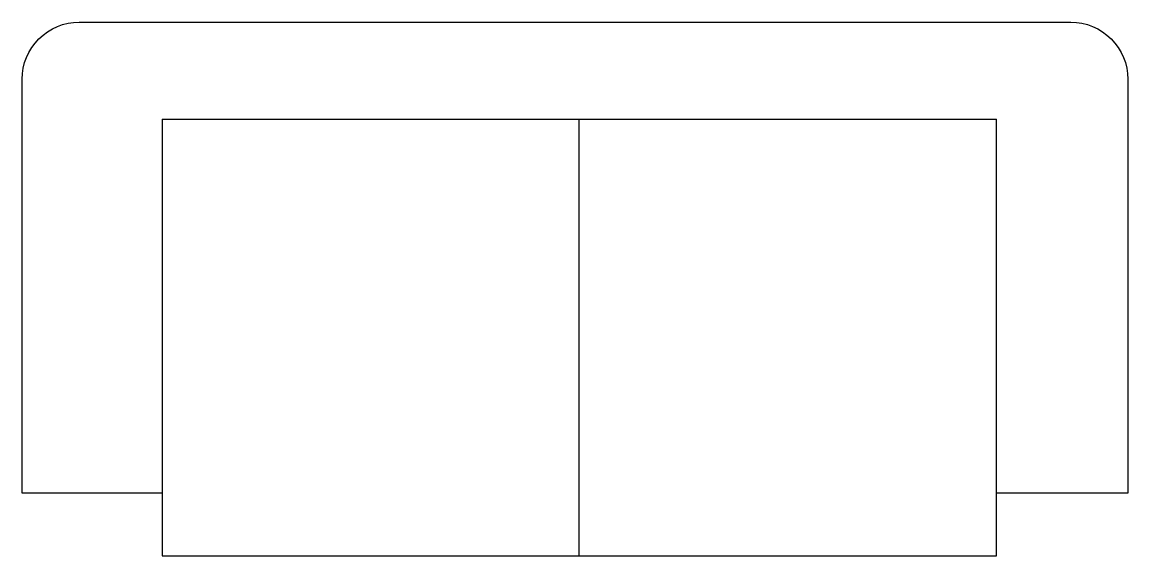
# Model space of a CAD drawing. Header units: millimetres. Extents: x 23 to 244, y 111 to 217.
import ezdxf

# ---------------------------------------------------------------- set-up
doc = ezdxf.new("R2010")
doc.units = ezdxf.units.MM

# ---------------------------------------------------------------- blocks, each defined once
blk = doc.blocks.new('Sofa')
blk.add_line((83.47, 0), (83.47, 87.38))
blk.add_lwpolyline([(0, 12.56), (-28.02, 12.56), (-28.02, 95.36, -0.414214), (-16.58, 106.79), (181.82, 106.79, -0.414214), (193.25, 95.36), (193.25, 12.56), (166.95, 12.56)], format="xyb")
for points in [[(0, 87.38), (0, 0), (166.95, 0), (166.95, 87.38)], [(0, 87.38), (166.95, 87.38)]]:
    blk.add_lwpolyline(points)

msp = doc.modelspace()

# ---------------------------------------------------------------- block references
msp.add_blockref('Sofa', (50.77, 110.52))

doc.saveas('drawing.dxf')
